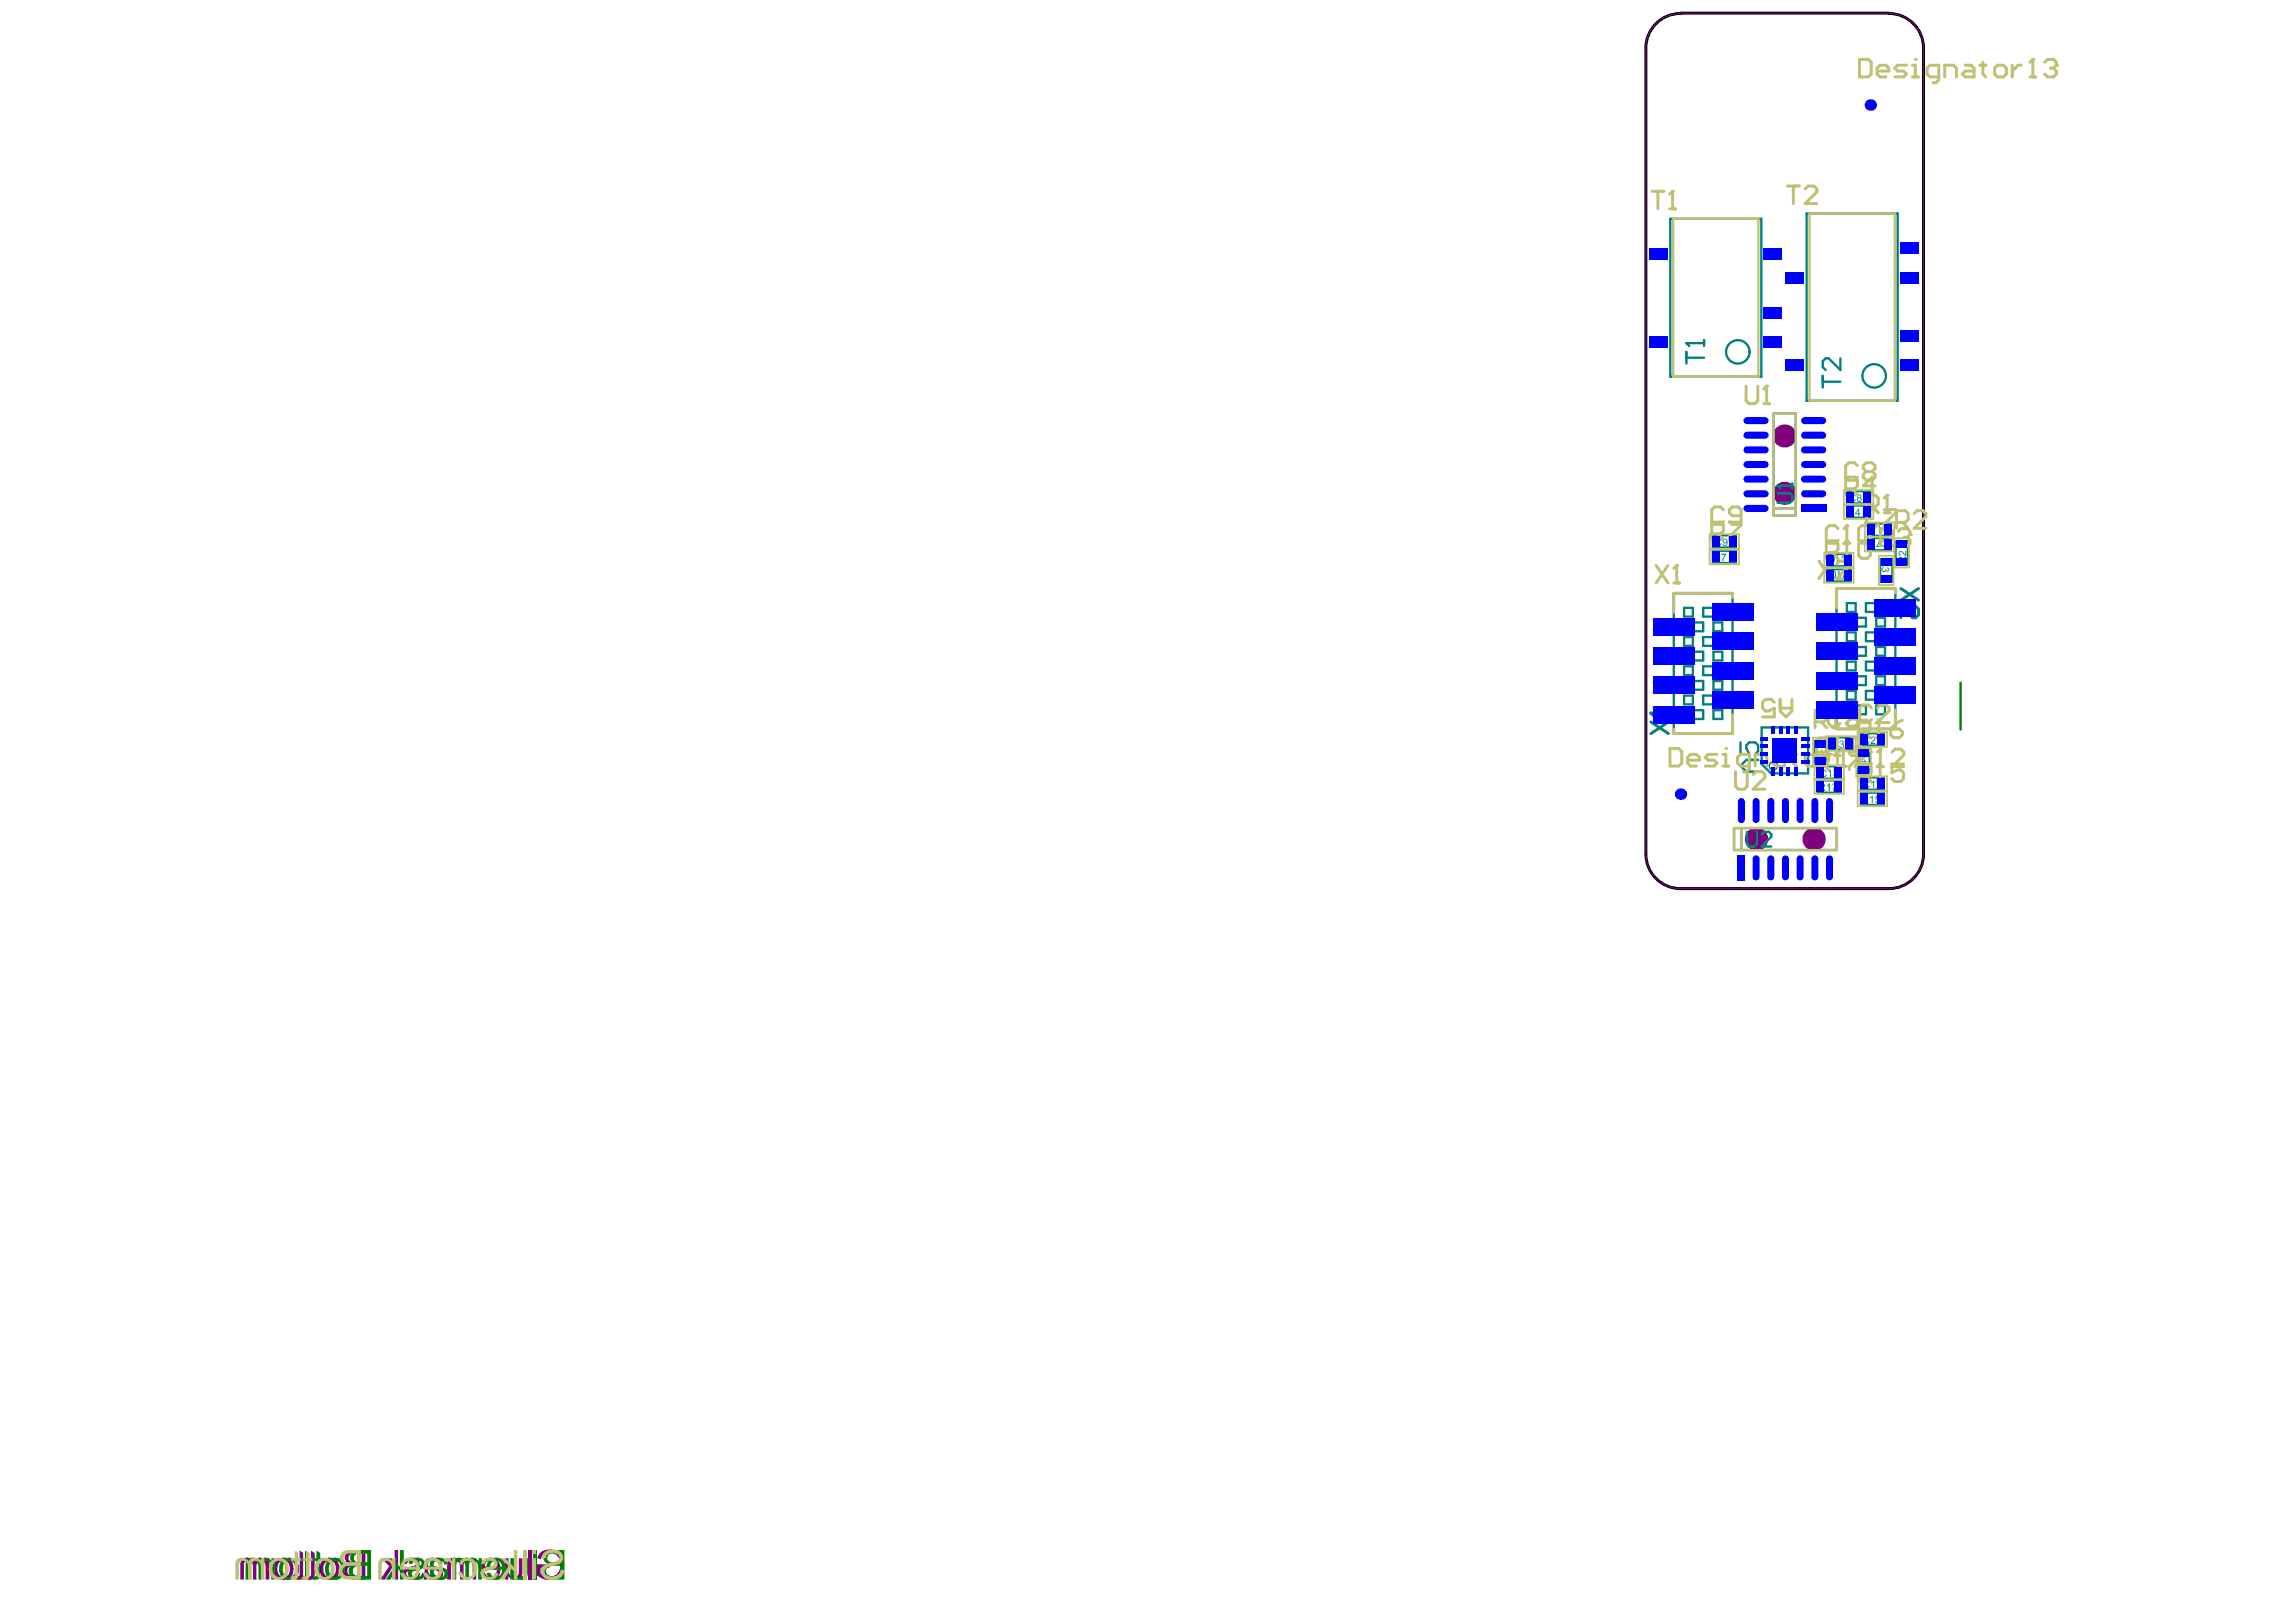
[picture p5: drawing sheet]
<svg xmlns="http://www.w3.org/2000/svg" width="288mm" height="202mm" viewBox="0 0 288 202" stroke-linecap="round" stroke-linejoin="round" font-family="sans-serif">
<path d="M210.7 1.7a4.3 4.3 0 0 0-4.3 4.3v101.1a4.3 4.3 0 0 0 4.3 4.3h26.1a4.3 4.3 0 0 0 4.4-4.3v-101.1a4.3 4.3 0 0 0-4.4-4.3M210.7 1.7h26.1" fill="none" stroke="#000" stroke-width=".37"/>
<path d="M245.8 85.6v5.9" fill="none" stroke="#008000" stroke-width=".29"/>
<g fill="#800080">
<path d="M67.6 194.8a2.01 2.01 0 0 1 2.2-.3l.2 .1a2.03 2.03 0 0 1-.1 3.3h-.1a2.29 2.29 0 0 1-2.5-.3v-1.4h1.6v.4h-1.1v.7a1.47 1.47 0 0 0 1.8 .2 1.47 1.47 0 0 0 .6-1.8l-.1-.1a1.22 1.22 0 0 0-1-.9 1.22 1.22 0 0 0-1.2 .7l-.1 .1-.4-.1z"/>
<path d="M66.2 194.4h.5v3.7h-.5z"/>
<path d="M63.3 195.4h.5v1.4a.73 .73 0 0 0 .3 .8 .73 .73 0 0 0 .8 0l.2-.4v-1.8h.4v1.8a.94 .94 0 0 1-.7 .9 .94 .94 0 0 1-1.1-.4v.4h-.4z"/>
<path d="M56.2 195.6a.94 .94 0 0 1 1.5 .2 .91 .91 0 0 1 1.6 0v-.4h.4v2.7h-.4v-1.4a.75 .75 0 0 0-.8-1l-.1 .1a.5 .5 0 0 0-.3 .5v1.8h-.4v-1.6a.64 .64 0 0 0-.4-.7 .64 .64 0 0 0-.7 .1l-.1 2.2h-.4v-2z"/>
<path d="M50.7 195.7a1.17 1.17 0 0 1 1.9 .2 .69 .69 0 0 1-.6 .9l-.5 .1a.5 .5 0 0 0-.6 .5 .72 .72 0 0 0 .8 .3 .72 .72 0 0 0 .5-.5l.5 .1a.87 .87 0 0 1-.5 .7 1.2 1.2 0 0 1-1.7-.6 .83 .83 0 0 1 .9-.9l.2-.1a.4 .4 0 0 0 .5-.1 .4 .4 0 0 0-.1-.5 .66 .66 0 0 0-1 .3h-.5z"/>
<path d="M47.8 195.4h.6l1.1 1.1v-2.1h.4v3.7h-.4v-1.1l-.4-.3-.8 1.4h-.6l1.1-1.7z"/>
<path d="M39 194.4l.5 .3v.7h.3v.3h-.3v1.6a.65 .65 0 0 1-.3 .7 .65 .65 0 0 1-.7 .1v-.4h.1a.29 .29 0 0 0 .3-.1 .29 .29 0 0 0 .1-.3v-1.6h-.5v-.3h.5z"/>
<path d="M37.6 194.4l.4 .3v.7h.3v.3h-.3v1.6a.66 .66 0 0 1-.2 .7 .66 .66 0 0 1-.7 .1v-.4a.3 .3 0 0 0 .4-.1 .3 .3 0 0 0 .1-.3v-1.6h-.5v-.3h.5z"/>
<path d="M30.3 195.5a1.03 1.03 0 0 1 1.5 .3 .91 .91 0 0 1 1.6 0v-.4h.4v2.7h-.5v-1.4a.7 .7 0 0 0-.5-.9 .5 .5 0 0 0-.6 .5v1.8h-.5v-1.6a.61 .61 0 0 0-.4-.7 .61 .61 0 0 0-.7 .3v2h-.5v-2.1z"/>
<path d="M60.6 195.8l-.3 .6v.4h2a.78 .78 0 0 1-.6 .9 .78 .78 0 0 1-.9-.5l-.5 .1a1.28 1.28 0 0 0 1.6 .8 1.28 1.28 0 0 0 .8-1.6 1.23 1.23 0 0 0-.8-1.1 1.23 1.23 0 0 0-1.3 .4zM60.9 195.9a.77 .77 0 0 1 .9-.1 .77 .77 0 0 1 .5 .7h-1.5z"/>
<path d="M53.3 195.7l-.1 .2v1.5l-.1 .7h.5v-.4a1.34 1.34 0 0 0 1.8 .1 .84 .84 0 0 0 0-.9 .84 .84 0 0 0-.8-.4l-.9-.1a.61 .61 0 0 1 .8-.7l.2 .1 .3 .4h.5a1.22 1.22 0 0 0-1.7-.8zM53.7 196.7l.6 .2a.55 .55 0 0 1 .8 .5 .75 .75 0 0 1-.8 .4 .75 .75 0 0 1-.6-.6z"/>
<path d="M43.4 194.7a.89 .89 0 0 0 .3 1.4 1.03 1.03 0 0 0-.6 1.2 1.03 1.03 0 0 0 1.1 .8h1.6v-3.7h-1.3a1.23 1.23 0 0 0-1.1 .3zM43.8 195l.4-.2h1.1v1.1h-.8a.6 .6 0 0 1-.7-.2 .6 .6 0 0 1 0-.7zM43.7 196.6l.3-.2 1.3-.1v1.3h-.9a.68 .68 0 0 1-.7-.3 .68 .68 0 0 1 0-.7z"/>
<path d="M40.4 195.7a1.74 1.74 0 0 0 .1 2.1 1.28 1.28 0 0 0 1.5 .1 1.28 1.28 0 0 0 .5-1.4 1.25 1.25 0 0 0-.8-1.1 1.25 1.25 0 0 0-1.3 .3zM40.8 195.9a.81 .81 0 0 1 1 0 .81 .81 0 0 1 .3 .9 .8 .8 0 0 1-.8 .9 .8 .8 0 0 1-.7-1v-.3z"/>
<path d="M34.6 195.8a1.55 1.55 0 0 0 .3 2.2h.1a1.28 1.28 0 0 0 1.4-.2 1.28 1.28 0 0 0 .4-1.3 1.26 1.26 0 0 0-.9-1.1 1.26 1.26 0 0 0-1.3 .4zM35 195.9a.82 .82 0 0 1 1-.1 .82 .82 0 0 1 .4 .9 .81 .81 0 0 1-.4 .9 .81 .81 0 0 1-.9 0 1.35 1.35 0 0 1-.1-1.7z"/>
<circle cx="227.4" cy="105.2" r="1.47"/>
<circle cx="223.8" cy="61.9" r="1.46"/>
<circle cx="223.8" cy="54.7" r="1.46"/>
<circle cx="220.2" cy="105.2" r="1.47"/>
</g>
<path d="M68.3 194.7a.87 .87 0 0 0 .4 1.4 1.02 1.02 0 0 0-.7 1.2 1.02 1.02 0 0 0 1.1 .8h1.7v-3.7h-1.7l-.4 .1zM68.7 195l.4-.2h1.1v1.1h-.8a.6 .6 0 0 1-.7-.2 .6 .6 0 0 1 0-.7zM68.6 196.5l.3-.1 1.3-.1v1.3h-.9a.66 .66 0 0 1-.8-.3 .66 .66 0 0 1 .1-.8z" fill="#008000"/>
<path d="M67.1 194.4v3.7" fill="none" stroke="#008000" stroke-width=".44"/>
<g fill="#008000">
<path d="M64 195.4h.5v1.4a.68 .68 0 0 0 .4 .9 .68 .68 0 0 0 .8-.4v-1.9h.5v1.8a.93 .93 0 0 1-.6 .9 .93 .93 0 0 1-1.1-.3l-.1-.1v.4h-.4z"/>
<path d="M56.9 195.5a1.03 1.03 0 0 1 1.5 .3 .91 .91 0 0 1 1.6 0v-.4h.4v2.7h-.4v-1.4a.82 .82 0 0 0-.5-.9 .52 .52 0 0 0-.7 .5v1.8h-.5v-1.6a.63 .63 0 0 0-.3-.7 .63 .63 0 0 0-.8 .2v2.1h-.4v-2.1z"/>
<path d="M51.4 195.7l.1-.1a1.22 1.22 0 0 1 1.7 .1 .72 .72 0 0 1-.6 1.1l-.4 .1a.47 .47 0 0 0-.6 .6 .74 .74 0 0 0 .8 .2 .74 .74 0 0 0 .5-.5l.5 .1a1.03 1.03 0 0 1-1.3 .8 .8 .8 0 0 1-.9-.5 .8 .8 0 0 1 .3-.9l.8-.3a.41 .41 0 0 0 .4-.2 .41 .41 0 0 0 0-.4 .72 .72 0 0 0-1 .3h-.5z"/>
<path d="M48.5 195.4h.6l1 1.1v-2.1h.5v3.7h-.5v-1.1l-.3-.3-.9 1.4h-.5l1.1-1.7z"/>
<path d="M39.7 194.4l.5 .3v.7h.3v.3h-.3v1.6a.62 .62 0 0 1-.6 .8h-.4v-.4a.3 .3 0 0 0 .4-.1 .3 .3 0 0 0 .1-.3v-1.6h-.5v-.3h.5z"/>
<path d="M38.2 194.4l.5 .3v.7h.3v.3h-.3v1.8a.63 .63 0 0 1-.9 .6v-.4a.32 .32 0 0 0 .3-.1 .32 .32 0 0 0 .1-.3v-1.6h-.4v-.3h.4z"/>
<path d="M31 195.6a.94 .94 0 0 1 1.5 .2 .91 .91 0 0 1 1.5 0v-.4h.4v2.7h-.4v-1.4a.74 .74 0 0 0-.8-1v.1a.5 .5 0 0 0-.3 .5v1.8h-.5v-1.6a.63 .63 0 0 0-.3-.7 .63 .63 0 0 0-.8 .2l-.1 .3v1.8h-.4v-2z"/>
<path d="M61.3 195.7l-.3 .6v.5h2a.8 .8 0 0 1-.5 .9 .8 .8 0 0 1-.9-.3l-.2-.2-.4 .1a1.26 1.26 0 0 0 2.1 .4 1.61 1.61 0 0 0-.3-2.2 1.4 1.4 0 0 0-1.5 .2zM61.6 196a.78 .78 0 0 1 .8-.2 .78 .78 0 0 1 .6 .7h-1.6z"/>
<path d="M54 195.7l-.1 .3v1.1a1.34 1.34 0 0 1-.2 1h.5l.1-.4a1.29 1.29 0 0 0 1.8 .1 .84 .84 0 0 0-.7-1.3l-1-.1a.52 .52 0 0 1 .1-.6 .52 .52 0 0 1 .5-.1l.4 .1 .2 .1 .1 .3h.4a.96 .96 0 0 0-1-.9h-.2a1.24 1.24 0 0 0-.9 .4zM54.4 196.7l.4 .2a.94 .94 0 0 1 .9 .3 .52 .52 0 0 1-.2 .6 .52 .52 0 0 1-.6-.1 .72 .72 0 0 1-.5-.8z"/>
<path d="M44.1 194.7a.87 .87 0 0 0 .3 1.4 1.02 1.02 0 0 0-.6 1.2 1.02 1.02 0 0 0 1.1 .8h1.6v-3.7h-1.4a1.23 1.23 0 0 0-1 .3zM44.5 195l.4-.2h1.1v1.1h-.8a.61 .61 0 0 1-.7-.1 .61 .61 0 0 1 0-.8zM44.4 196.6l.3-.2 1.3-.1v1.3h-.9a.67 .67 0 0 1-.7-.2 .67 .67 0 0 1 0-.8z"/>
<path d="M41 195.8a1.55 1.55 0 0 0 .4 2.2 1.3 1.3 0 0 0 1.5-.2 1.3 1.3 0 0 0 .3-1.5 1.27 1.27 0 0 0-2.2-.5zM41.4 195.9a.82 .82 0 0 1 1-.1 .82 .82 0 0 1 .4 .9 .81 .81 0 0 1-.3 .9 .81 .81 0 0 1-.9 0 1.35 1.35 0 0 1-.2-1.7z"/>
<path d="M35.3 195.7a1.74 1.74 0 0 0 .1 2.1 1.28 1.28 0 0 0 1.6 .1 1.28 1.28 0 0 0 .5-1.4 1.25 1.25 0 0 0-.9-1.1 1.25 1.25 0 0 0-1.3 .3zM35.7 195.9a.81 .81 0 0 1 1 0 .81 .81 0 0 1 .3 .9 .8 .8 0 0 1-.7 .9 .8 .8 0 0 1-.9-.9l.1-.4z"/>
</g>
<g fill="none" stroke="#008080" stroke-width=".22">
<path d="M214.7 69.1h3v1.5h-3zM214.7 67.2h3v1.4h-3zM229.1 69.5h2.9v1.5h-2.9zM229.1 71.4h2.9v1.5h-2.9zM231.6 61.6h2.9v1.5h-2.9zM231.6 63.4h2.9v1.5h-2.9zM234.2 65.7h2.9v1.5h-2.9zM234.2 67.5h2.9v1.5h-2.9zM235.8 70.1h1.4v2.9h-1.4zM237.7 67.9h1.5v2.9h-1.5zM227.5 92.9h1.5v2.9h-1.5zM227.9 96.1h2.9v1.5h-2.9z"/>
<path d="M227.9 97.9h2.9v1.5h-2.9zM229.3 92.5h3v1.5h-3zM232.9 94.1h1.5v2.9h-1.5zM233.3 92h2.9v1.5h-2.9zM233.3 97.5h2.9v1.5h-2.9zM233.3 99.4h2.9v1.5h-2.9z"/>
</g>
<g fill="none" stroke="#008080" stroke-width=".29">
<path d="M209.4 27.4h11.4v19.8h-11.4zM226.5 26.8h11.4v23.5h-11.4zM222.4 51.8h2.7v12.9h-2.7zM209.9 74.4h7.3v17.6h-7.3zM210.8 78.1h2.7v1.1h-2.7zM211.1 76.2h1.2v1.1h-1.2zM211.1 79.9h1.2v1.1h-1.2zM213.5 76.2h2.8v1.1h-2.8zM213.5 79.9h2.8v1.1h-2.8zM214.8 78.1h1.1v1.1h-1.1zM222.4 63.8h2.7M230.3 73.8h7.3v17.6h-7.3z"/>
<path d="M231.2 77.5h2.7v1.1h-2.7zM231.6 75.6h1.1v1.1h-1.1zM231.6 79.3h1.1v1.1h-1.1zM233.9 75.6h2.8v1.1h-2.8zM233.9 79.3h2.8v1.1h-2.8zM235.2 77.5h1.1v1.1h-1.1zM210.8 89.1h2.7v1.1h-2.7zM210.8 85.4h2.7v1.1h-2.7zM210.8 81.7h2.7v1.1h-2.7zM211.1 83.6h1.2v1.1h-1.2zM211.1 87.2h1.2v1.1h-1.2zM213.5 83.6h2.8v1.1h-2.8z"/>
<path d="M213.5 87.2h2.8v1.1h-2.8zM214.8 81.7h1.1v1.1h-1.1zM214.8 85.4h1.1v1.1h-1.1zM214.8 89.1h1.1v1.1h-1.1zM220.9 91.2h5.8v5.8h-4.7l-1.1-1.2zM231.2 81.1h2.7v1.1h-2.7zM231.2 84.8h2.7v1.1h-2.7zM231.2 88.5h2.7v1.1h-2.7zM231.6 83h1.1v1.1h-1.1zM231.6 86.6h1.1v1.1h-1.1zM233.9 83h2.8v1.1h-2.8zM233.9 86.6h2.8v1.1h-2.8z"/>
<path d="M235.2 81.1h1.1v1.1h-1.1zM235.2 84.8h1.1v1.1h-1.1zM235.2 88.5h1.1v1.1h-1.1zM217.4 103.8h12.9v2.8h-12.9zM218.3 103.8v2.8"/>
</g>
<g fill="#008080">
<path d="M236 71.2l.2-.1v.1a.2 .2 0 0 0-.2 .3 .2 .2 0 0 0 .3 .1 .2 .2 0 0 0 .1-.3l.1 .1a.15 .15 0 0 0 .1 .2 .15 .15 0 0 0 .2-.2 .15 .15 0 0 0-.2-.1v-.2a.27 .27 0 0 1 .3 .4 .27 .27 0 0 1-.4 .1 .3 .3 0 0 1-.5 0 .3 .3 0 0 1 0-.4z"/>
<path d="M233.1 95.5h.7l-.1-.2h.1l.3 .3h-1z"/>
<path d="M227.7 94.3h.7l-.1-.3h.1l.2 .4h-.9z"/>
<path d="M234.5 100l.3-.2v.9h-.1v-.7l-.2 .1z"/>
<path d="M235.2 99.8h.5v.1h-.4l-.1 .2a.32 .32 0 0 1 .5 .2 .32 .32 0 0 1-.2 .4 .32 .32 0 0 1-.4-.2h.1a.2 .2 0 0 0 .3 .1 .2 .2 0 0 0 .1-.3 .2 .2 0 0 0-.3-.1h-.2z"/>
<path d="M233.7 98.1v-.1a.4 .4 0 0 1 .4-.1 .4 .4 0 0 1 .3 .3h-.1a.33 .33 0 0 0-.5-.1 .33 .33 0 0 0 0 .5 .29 .29 0 0 0 .3 .2 .29 .29 0 0 0 .2-.3l.1 .1v.1l-.4 .2a.5 .5 0 0 1-.3-.8z"/>
<path d="M234.6 98.2l.4-.3v1h-.1v-.8l-.3 .2z"/>
<path d="M235.3 98a.31 .31 0 0 1 .5 0 .31 .31 0 0 1-.1 .5l-.3 .2h.5v.2h-.7l.3-.4a.28 .28 0 0 0 .2-.2 .28 .28 0 0 0-.1-.3l-.3 .2z"/>
<path d="M232 62.1l.1-.1a.36 .36 0 0 1 .6 .2l-.2 .1a.32 .32 0 0 0-.4-.1 .32 .32 0 0 0-.1 .4 .27 .27 0 0 0 .3 .2 .27 .27 0 0 0 .2-.2l.2 .1a.45 .45 0 0 1-.7 .2 .45 .45 0 0 1-.1-.7z"/>
<path d="M233.7 92.4l.3-.1 .2 .1 .2 .2-.1 .1a.32 .32 0 0 0-.5-.2 .32 .32 0 0 0 0 .5 .29 .29 0 0 0 .3 .2 .29 .29 0 0 0 .2-.2h.1v.1a.44 .44 0 0 1-.7 .1 .44 .44 0 0 1 0-.7z"/>
<path d="M234.6 92.5a.3 .3 0 0 1 .5-.1 .3 .3 0 0 1-.2 .5l-.2 .3h.4v.1h-.6l.2-.3a.31 .31 0 0 0 .3-.2 .31 .31 0 0 0-.1-.4l-.2 .1-.1 .2-.1-.1z"/>
<path d="M238.1 69.1a.7 .7 0 0 1 .7 .4l.1-.4h.1v.6h-.2l-.2-.3a.3 .3 0 0 0-.5-.1v.2l.2 .1v.1a.33 .33 0 0 1-.2-.6z"/>
<path d="M235.9 70.2h1v.4a.26 .26 0 0 1-.3 .4 .26 .26 0 0 1-.3-.3l-.4 .3v-.1l.4-.3v-.2h-.4zM236.5 70.4v.2a.16 .16 0 0 0 .1 .2 .16 .16 0 0 0 .1-.2v-.2z"/>
<path d="M233.1 94.3h.9v.4a.26 .26 0 0 1-.2 .3 .26 .26 0 0 1-.3-.3l-.4 .4v-.2l.4-.3v-.2h-.4zM233.6 94.4v.3a.17 .17 0 0 0 .2 .2 .17 .17 0 0 0 .1-.2v-.3z"/>
<path d="M233.1 96.1l.2-.2h.4a.3 .3 0 0 1 .3 .3 .3 .3 0 0 1-.2 .3v-.1a.22 .22 0 0 0 .1-.3 .22 .22 0 0 0-.3-.1 .3 .3 0 0 1 0 .4 .3 .3 0 0 1-.4 .1 .3 .3 0 0 1-.1-.4zM233.2 96.2a.2 .2 0 0 0 .4 0 .2 .2 0 0 0-.4 0z"/>
<path d="M227.7 93.1h.9v.4a.26 .26 0 0 1-.2 .3 .26 .26 0 0 1-.3-.3l-.4 .4v-.2l.4-.3v-.2h-.4zM228.2 93.2v.2a.18 .18 0 0 0 .2 .3 .17 .17 0 0 0 .1-.2v-.3z"/>
<path d="M227.7 94.8a.27 .27 0 0 1 .5 .1 .24 .24 0 0 1 .4-.1 .24 .24 0 0 1 0 .4 .24 .24 0 0 1-.4-.1 .29 .29 0 0 1-.4 .1 .29 .29 0 0 1-.1-.4zM228.2 95a.2 .2 0 0 0 .4 0 .2 .2 0 0 0-.4 0zM227.8 95a.19 .19 0 0 0 .3 0 .19 .19 0 0 0-.3 0z"/>
<path d="M233.5 99.8h.4a.26 .26 0 0 1 .3 .2 .26 .26 0 0 1-.3 .3l.4 .4h-.2l-.3-.4h-.2v.4h-.1zM233.6 99.9v.3h.3a.16 .16 0 0 0 .2-.2 .16 .16 0 0 0-.2-.1z"/>
<path d="M232.9 62.1a.26 .26 0 0 1 .4-.1 .26 .26 0 0 1-.1 .4l.1 .1a.27 .27 0 0 1 .1 .3 .27 .27 0 0 1-.3 .1 .26 .26 0 0 1-.3-.2 .26 .26 0 0 1 .2-.3l-.2-.1zM232.9 62.2a.2 .2 0 0 0 .4 0 .2 .2 0 0 0-.4 0zM232.9 62.7a.2 .2 0 0 0 .4 0 .2 .2 0 0 0-.4 0z"/>
<path d="M231.7 63.8h.4a.26 .26 0 0 1 .4 .2 .26 .26 0 0 1-.3 .3l.3 .4h-.1l-.3-.4h-.3v.4h-.1zM231.8 63.9v.3h.3a.16 .16 0 0 0 .3-.1 .16 .16 0 0 0-.2-.2z"/>
<path d="M233 63.8h.1v.6h.1v.1h-.1v.2h-.1v-.2h-.4zM233 64l-.3 .4h.3z"/>
<path d="M238.1 69.9a.26 .26 0 0 1 .3-.1 .26 .26 0 0 1 .2 .3l.4-.3v.1l-.4 .4v.2h.4v.1h-1zM238.1 70.1v.4h.4l-.1-.5h-.2z"/>
</g>
<path d="M211.4 43h.1M211.4 44.1v1.5M211.4 44.9h2.3M211.4 43h2.3M211.4 43l.4 .4M213.7 42.7v.7M222.9 60.9h.1M222.9 61.8h1.5l.3 .3v.7l-.3 .3h-1.5M222.9 60.9h1.8M222.9 60.9l.3 .3M224.7 60.6v.6" fill="none" stroke="#008080" stroke-width=".29"/>
<path d="M238.3 73.8l2.2 1.5M240.2 76l.3 .4v.7l-.3 .4h-.4l-1.5-1.5v1.5M240.5 73.8l-2.2 1.5" fill="none" stroke="#008080" stroke-width=".37"/>
<g fill="#008080">
<path d="M230.5 71.6h.1v.7l.3-.1v.1l-.3 .2h-.1z"/>
<path d="M215.2 67.6a.42 .42 0 0 1 .7 .2h-.2a.31 .31 0 0 0-.4-.2 .31 .31 0 0 0-.1 .5 .3 .3 0 0 0 .2 .3 .3 .3 0 0 0 .3-.3l.2 .1h-.1a.44 .44 0 0 1-.6 .2 .44 .44 0 0 1-.1-.7z"/>
<path d="M229 98.5l.4-.3v1h-.1v-.8l-.2 .2z"/>
<path d="M229.7 98.3h.6l-.3 .6v.3h-.2l.1-.2 .3-.6h-.5z"/>
<path d="M228.2 96.7a.45 .45 0 0 1 .8 .1h-.1a.33 .33 0 0 0-.5-.1 .33 .33 0 0 0-.1 .5 .29 .29 0 0 0 .3 .1 .29 .29 0 0 0 .3-.2l.1 .1a.45 .45 0 0 1-.6 .2 .45 .45 0 0 1-.2-.7z"/>
<path d="M229.2 96.7l.4-.2v1h-.1v-.8l-.2 .1z"/>
<path d="M229.9 96.6a.27 .27 0 0 1 .4-.1 .27 .27 0 0 1 0 .4 .29 .29 0 0 1 0 .5 .29 .29 0 0 1-.4-.2h.1a.19 .19 0 0 0 .2 .2 .19 .19 0 0 0 .1-.3 .19 .19 0 0 0-.2-.1v-.1a.16 .16 0 0 0 .2-.1 .16 .16 0 0 0-.1-.2 .16 .16 0 0 0-.2 .2h-.1z"/>
<path d="M229.7 93a.38 .38 0 0 1 .4-.2 .38 .38 0 0 1 .3 .3l-.1 .1a.32 .32 0 0 0-.4-.2 .32 .32 0 0 0-.1 .5 .28 .28 0 0 0 .3 .2 .28 .28 0 0 0 .2-.2h.1a.43 .43 0 0 1-.5 .3 .43 .43 0 0 1-.3-.6z"/>
<path d="M230.6 93l.1-.1a.26 .26 0 0 1 .4 0 .26 .26 0 0 1-.1 .4 .29 .29 0 0 1 .1 .5 .29 .29 0 0 1-.5-.1v-.1l.1-.1a.19 .19 0 0 0 .2 .2 .19 .19 0 0 0 .2-.2 .19 .19 0 0 0-.3-.1v-.2a.16 .16 0 0 0 .2-.1 .16 .16 0 0 0-.2-.2 .16 .16 0 0 0-.1 .2h-.1z"/>
<path d="M215.8 69.4h.6v.2l-.2 .3-.1 .5h-.2l.1-.3 .3-.5h-.5z"/>
<path d="M231 69.7a.46 .46 0 0 1 .7 .4 .46 .46 0 0 1-.7 .4l-.1-.1 .1-.1a.34 .34 0 0 0 .5 .1 .34 .34 0 0 0 .1-.5h-.1a.29 .29 0 0 0-.3-.1 .29 .29 0 0 0-.2 .2l-.1-.1z"/>
<path d="M230.3 69.7h.1v.7l.3-.2v.2l-.3 .2h-.1z"/>
<path d="M231 71.6h.1l.3 .4h.3v-.4h.1v.9h-.4a.26 .26 0 0 1-.3-.2 .26 .26 0 0 1 .2-.3zM231.2 72.2l.1 .2h.4v-.3z"/>
<path d="M229.7 71.7a.36 .36 0 0 1 .4 0 .36 .36 0 0 1 .1 .4 .32 .32 0 0 1-.4 .4 .32 .32 0 0 1-.2-.5zM229.7 71.7v.3a.27 .27 0 0 0 0 .3 .27 .27 0 0 0 .3 .1l.1-.2a.37 .37 0 0 0-.3-.5z"/>
<path d="M216 67.6h.1a.37 .37 0 0 1 .4 .1 .37 .37 0 0 1 .1 .5 .3 .3 0 0 1-.3 .3 .3 .3 0 0 1-.3-.3h.1a.19 .19 0 0 0 .3 .2 .19 .19 0 0 0 .1-.3v-.1a.3 .3 0 0 1-.5 0 .3 .3 0 0 1 0-.4zM216.1 67.8a.19 .19 0 0 0 .3 0 .19 .19 0 0 0-.3 0z"/>
<path d="M228.1 98.3h.4a.26 .26 0 0 1 .3 .2 .26 .26 0 0 1-.3 .3l.4 .4h-.1l-.4-.4h-.2v.4h-.1zM228.2 98.3v.4h.3a.17 .17 0 0 0 .2-.2 .17 .17 0 0 0-.2-.2z"/>
<path d="M214.9 69.4h.4a.26 .26 0 0 1 .3 .3 .26 .26 0 0 1-.2 .2l.3 .5h-.1l-.4-.5h-.2v.5h-.1zM215 69.5v.3h.3a.16 .16 0 0 0 .2-.1 .16 .16 0 0 0-.2-.2z"/>
<path d="M229.5 69.8a.34 .34 0 0 1 .4-.1 .34 .34 0 0 1 .1 .4 .32 .32 0 0 1-.2 .5 .32 .32 0 0 1-.4-.4zM229.6 69.8l-.1 .3a.34 .34 0 0 0 .3 .4l.1-.3a.36 .36 0 0 0-.2-.5z"/>
</g>
<path d="M228.5 47.1v1.5M228.5 47.9h2.2M230.7 44.9v1.5l-1.4-1.5h-.4l-.4 .4v.7l.4 .4M218.2 93.1v1.5h1.1l-.3-.8v-.3l.3-.4h.8l.3 .4v.7l-.3 .4M219.3 95.3v1.5M220.4 95.3h-1.4l-.8 .7 .8 .8h1.4" fill="none" stroke="#008080" stroke-width=".29"/>
<path d="M207 90.5l2.2 1.5M207 89.4h2.2M209.2 90.5l-2.2 1.5M209.2 89.1v.7" fill="none" stroke="#008080" stroke-width=".37"/>
<circle cx="207" cy="89.4" r=".18" fill="#008080"/>
<path d="M207 89.4l.4 .4" fill="none" stroke="#008080" stroke-width=".37"/>
<g fill="#008080">
<path d="M236 67.8v-.1a.47 .47 0 0 1 .7 .1 .47 .47 0 0 1-.1 .7 .47 .47 0 0 1-.6-.1l.1-.1a.33 .33 0 0 0 .4 .1 .33 .33 0 0 0 .1-.4 .28 .28 0 0 0-.3-.3 .28 .28 0 0 0-.2 .3h-.2z"/>
<path d="M235.6 67.7h.1v.2l-.3 .6h.4v.1h-.6l.3-.5z"/>
<path d="M235.6 65.9h.1v.7l.2-.1v.1l-.3 .2z"/>
<path d="M236.1 65.9h.1l.4 .4h.2v-.4h.1v.9h-.4a.28 .28 0 0 1-.3-.2 .28 .28 0 0 1 .2-.3l-.1-.1zM236.3 66.4v.2l.1 .1h.4v-.3z"/>
</g>
<g fill="none" stroke="#008080" stroke-width=".29">
<path d="M219 104.3v1.5l.3 .4h.6l.3-.4v-1.5M220.9 104.6l.3-.3h.6l.3 .3v.3l-1.2 1.3h1.2"/>
<circle cx="217.9" cy="44.1" r="1.47"/>
<circle cx="235" cy="47.1" r="1.47"/>
</g>
<circle cx="222.3" cy="96" r=".51" fill="none" stroke="#008080" stroke-width=".18"/>
<path d="M210.7 1.7a4.3 4.3 0 0 0-4.3 4.3v101.1a4.3 4.3 0 0 0 4.3 4.3h26.1a4.3 4.3 0 0 0 4.4-4.3v-101.1a4.3 4.3 0 0 0-4.4-4.3M210.7 1.7h26.1" fill="none" stroke="#800080" stroke-width=".13"/>
<g fill="none" stroke="#c0c073" stroke-width=".22">
<path d="M214.4 67h3.6v1.8h-3.6zM214.4 68.9h3.6v1.9h-3.6zM228.7 69.3h3.7v1.9h-3.7zM228.7 71.2h3.7v1.9h-3.7zM231.2 61.4h3.7v3.7h-3.7zM231.2 63.3h3.7M231.2 63.2h3.7M233.8 65.5h3.7v3.6h-3.7zM233.8 67.3h3.7M235.6 69.7h1.8v3.7h-1.8zM237.5 67.5h1.9v3.7h-1.9zM227.3 92.5h1.9v3.7h-1.9z"/>
<path d="M227.5 96h3.7v3.5h-3.7zM227.5 97.7h3.7M227.5 97.8h3.7M229 92.3h3.7v1.9h-3.7zM232.7 93.7h1.9v3.7h-1.9zM232.9 91.8h3.7v1.8h-3.7zM232.9 97.3h3.7v1.9h-3.7zM232.9 99.3h3.7v1.8h-3.7z"/>
</g>
<path d="M217.2 74.9v-.5h-7.3v2.4M237.6 74.4v-.6h-7.3v2.4M217.2 89.6v2.4h-7.3v-.6M233.1 97.3h1.1l.4-.4v-.7l-.4-.4h-1.1v2.2M233.9 97.3l.7 .7M235.3 98h.8M235.7 95.8v2.2M237.6 89v2.4h-7.3v-.5" fill="none" stroke="#c0c073" stroke-width=".37"/>
<path d="M209.8 27.4h10.7v19.8h-10.7zM226.9 26.8h10.7v23.5h-10.7zM222.4 51.8h2.7v12.9h-2.7zM222.4 63.8h2.7M217.4 103.8h12.9v2.8h-12.9zM218.3 103.8v2.8" fill="none" stroke="#c0c073" stroke-width=".29"/>
<circle cx="235.7" cy="95.8" r=".18" fill="#c0c073"/>
<path d="M233 91.8h1.1l.4-.4v-.7l-.4-.4h-1.1v2.2M233.7 91.8l.8 .7M234.6 88.8l-.3-.4h-.8l-.3 .4v1.4l.3 .4h.8l.3-.4M235.2 92.5h.7M235.4 88.8l.4-.4h.7l.4 .4v.3l-1.5 1.5h1.5M235.6 90.3v2.2M235.7 95.8l-.4 .4M238.7 95.8h-1.5v1.1l.7-.4h.4l.4 .4v.7l-.4 .4h-.7l-.4-.4" fill="none" stroke="#c0c073" stroke-width=".37"/>
<circle cx="235.6" cy="90.3" r=".18" fill="#c0c073"/>
<path d="M234 63.6h1.1l.4-.4v-.7l-.4-.4h-1.1v2.2M234.8 63.6l.7 .7M236.2 64.3h.8M236.6 62.1v2.2M235.6 90.3l-.4 .4M237 91.4h1.1l.4 .4v.3l-.4 .4h-.7l-.4-.4zM238.5 90.3l-.7 .4-.8 .7" fill="none" stroke="#c0c073" stroke-width=".37"/>
<circle cx="236.6" cy="62.1" r=".18" fill="#c0c073"/>
<path d="M235.8 67.7h1.1l.4-.3v-.8l-.4-.3h-1.1v2.2M236.5 67.7l.8 .8M236.6 62.1l-.4 .4M237.8 65.5h1.1l.4-.4v-.7l-.4-.4h-1.1v2.2M238 66.6l.4-.3h.7l.4 .3v.4M238.5 65.5l.8 .7M240 64.4l.4-.4h.7l.4 .4v.4l-1.5 1.4h1.5" fill="none" stroke="#c0c073" stroke-width=".37"/>
<circle cx="239.5" cy="67" r=".18" fill="#c0c073"/>
<g fill="none" stroke="#c0c073" stroke-width=".37">
<path d="M214.6 66.9h1.1l.4-.3v-.8l-.4-.3h-1.1v2.2M215.3 66.9l.8 .8M216.1 63.9l-.4-.3h-.7l-.4 .3v1.5l.4 .4h.7l.4-.4M216.8 65.5h1.5v.3l-1.5 1.5v.4M218.3 64.7h-1.1l-.4-.4v-.4l.4-.3h.7l.4 .3v1.5l-.4 .4h-.7l-.4-.4M235.5 64.3l-.4-.4h-.7l-.4 .4v1.4l.4 .4h.7l.4-.4M236.2 63.9h1.5v.4l-1.5 1.4v.4M238.7 67.4h.4M239.1 67.4l.4 .3v.4l-.4 .4h-.7l-.4-.4M239.5 67l-.4 .4M222.5 88.1l-.4-.4h-.8l-.3 .4v.7l.3 .4h.4l.8-.4v1.1h-1.5M223.2 87.7v1.5l.7 .7 .8-.7v-1.5"/>
<path d="M223.2 88.8h1.5M234.6 94.3l-.3-.4h-.8l-.3 .4v1.5l.3 .3h.8l.3-.3M235.4 96.1h.7M235.8 93.9v2.2"/>
</g>
<circle cx="235.8" cy="93.9" r=".18" fill="#c0c073"/>
<g fill="none" stroke="#c0c073" stroke-width=".37">
<path d="M224.1 23.3h1.5M224.8 23.3v2.2M226.3 23.7l.4-.4h.7l.4 .4v.4l-1.5 1.4h1.5M231.4 59.8h1.1l.4 .4v.7l-.4 .4h-1.1M231.4 59.9l.4 .3h.7l.4-.3M232.9 58.4l-.4-.4h-.7l-.4 .4v3.6M234 59.1l-.4-.3v-.4l.4-.4h.7l.4 .4v.4l-.4 .3M234 59.1l-.4 .4v.4l.4 .3h.7l.4-.3v-.4l-.4-.4M234 59.1h.7M232.1 61.3l.8 .7M235.1 60.9h-1.5l1.1-1.1v2.2M217.6 96.8v1.8l.4 .4h.7l.4-.4v-1.8"/>
<path d="M219.8 97.1l.4-.3h.7l.4 .3v.4l-1.5 1.5h1.5M230.7 89.2l-.4-.3h-.7l-.4 .3v1.5l.4 .4h.7l.4-.4M231.4 89.2l.4-.3h.7l.4 .3v.4M235.8 93.9l-.4 .4M237.2 94.3l.4-.4h.7l.4 .4v.4l-1.5 1.4h1.5"/>
</g>
<circle cx="232.9" cy="89.6" r=".18" fill="#c0c073"/>
<path d="M227.6 90.5h1.1l.3-.3v-.8l-.3-.3h-1.1v2.2M228.3 90.5l.7 .8M229.8 91.3h.7M230.2 89.1v2.2M232.2 90h.3M232.5 90l.4 .3v.4l-.4 .4h-.7l-.4-.4M232.9 89.6l-.4 .4" fill="none" stroke="#c0c073" stroke-width=".37"/>
<circle cx="230.2" cy="89.1" r=".18" fill="#c0c073"/>
<path d="M229 69.3h1.1l.3-.4v-.7l-.3-.4h-1.1v2.2M229.7 69.3l.7 .7M231.2 70h.7M231.6 67.8v2.2M230.2 89.1l-.4 .3M232 90.2l-.4-.4v-.4l.4-.3h.7l.4 .3v.4l-.4 .4M232 90.2l-.4 .3v.4l.4 .4h.7l.4-.4v-.4l-.4-.3M232 90.2h.7" fill="none" stroke="#c0c073" stroke-width=".37"/>
<circle cx="231.6" cy="67.8" r=".18" fill="#c0c073"/>
<path d="M230.4 66.3l-.3-.4h-.8l-.3 .4v1.4l.3 .4h.8l.3-.4M231.2 68.1h.7M231.6 67.8l-.4 .4M231.6 65.9v2.2M233 68.2l.4-.4h.7l.4 .4v1.5l-.4 .3h-.7l-.4-.3z" fill="none" stroke="#c0c073" stroke-width=".37"/>
<circle cx="231.6" cy="65.9" r=".18" fill="#c0c073"/>
<path d="M231.6 65.9l-.4 .4M233 66.3l.4-.4h.7l.4 .4v1.4l-.4 .4h-.7l-.4-.4zM209.4 93.9h1.1l.4 .3v1.5l-.4 .4h-1.1zM211.6 95.3h1.5v-.3l-.4-.4h-.7l-.4 .4v.7l.4 .4h.7M215.3 94.6h-1.1l-.4 .4 .4 .3h.7l.4 .4-.4 .4h-1.1M216 96.1h.7M216 94.6h.4v1.5" fill="none" stroke="#c0c073" stroke-width=".37"/>
<circle cx="216.4" cy="93.9" r=".18" fill="#c0c073"/>
<path d="M219.3 96.1h-1.1l-.4-.4v-.7l.4-.4h1.1v1.8l-.3 .4h-.4M220.1 96.1v-1.5h1.1l.3 .4v1.1M222.6 94.6h.8l.3 .4v1.1h-1.1l-.3-.4 .3-.4h1.1M224.5 94.6h.7M224.8 94.2v1.5l.4 .4M226.3 95l.4-.4h.7l.4 .4v.7l-.4 .4h-.7l-.4-.4zM228.5 94.6v1.5M229.6 94.6h-.3l-.8 .7M230.7 96.1h.8M231.1 93.9v2.2" fill="none" stroke="#c0c073" stroke-width=".37"/>
<circle cx="231.1" cy="93.9" r=".18" fill="#c0c073"/>
<path d="M227.8 95.8h1.1l.4-.4v-.7l-.4-.4h-1.1v2.2M228.5 95.8l.8 .7M230 96.5h.7M230.4 94.3v2.2M231.1 93.9l-.4 .3M232.6 94.2l.4-.3h.7l.4 .3v.4l-1.5 1.5h1.5" fill="none" stroke="#c0c073" stroke-width=".37"/>
<circle cx="230.4" cy="94.3" r=".18" fill="#c0c073"/>
<path d="M229.2 92.9l-.3-.4h-.8l-.3 .4v1.5l.3 .3h.8l.3-.3M230 94.7h.7M230.3 92.5v2.2M230.4 94.3l-.4 .4M231.8 94.3h1.5v.4l-1.5 1.4v.4" fill="none" stroke="#c0c073" stroke-width=".37"/>
<circle cx="230.3" cy="92.5" r=".18" fill="#c0c073"/>
<path d="M230.3 92.5l-.3 .4M231.8 92.9l.4-.4h.7l.4 .4v.4" fill="none" stroke="#c0c073" stroke-width=".37"/>
<circle cx="233.3" cy="93.3" r=".18" fill="#c0c073"/>
<path d="M218.9 48.4v1.9l.4 .3h.7l.4-.3v-1.9M221.1 50.6h.8M221.5 48.4v2.2M232.5 93.6h.4M232.9 93.6l.4 .4v.4l-.4 .3h-.7l-.4-.3M233.3 93.3l-.4 .3" fill="none" stroke="#c0c073" stroke-width=".37"/>
<circle cx="221.5" cy="48.4" r=".18" fill="#c0c073"/>
<path d="M221.5 48.4l-.4 .4M207.6 70.9l1.5 2.2M209.1 70.9l-1.5 2.2M209.9 73.1h.7M210.2 70.9v2.2" fill="none" stroke="#c0c073" stroke-width=".37"/>
<circle cx="210.2" cy="70.9" r=".18" fill="#c0c073"/>
<path d="M207.1 24h1.5M207.9 24v2.2M209.3 26.2h.8M209.7 24v2.2M210.2 70.9l-.3 .4M228.1 70.4l1.4 2.2M229.5 70.4l-1.4 2.2M230.3 70.7l.3-.3h.8l.3 .3v.4l-1.4 1.5h1.4" fill="none" stroke="#c0c073" stroke-width=".37"/>
<circle cx="209.7" cy="24" r=".18" fill="#c0c073"/>
<path d="M233.1 7.4h1.1l.4 .4v1.5l-.4 .3h-1.1zM235.3 8.9h1.5v-.4l-.3-.3h-.8l-.4 .3v.8l.4 .3h.8M239 8.2h-1.1l-.3 .3 .3 .4h.8l.3 .4-.3 .3h-1.1M239.8 9.6h.7M239.8 8.2h.3v1.4M209.7 24l-.4 .4" fill="none" stroke="#c0c073" stroke-width=".37"/>
<circle cx="240.1" cy="7.4" r=".18" fill="#c0c073"/>
<path d="M243.1 9.6h-1.1l-.4-.3v-.8l.4-.3h1.1v1.8l-.4 .4h-.4M243.8 9.6v-1.4h1.1l.4 .3v1.1M246.4 8.2h.7l.4 .3v1.1h-1.1l-.4-.3 .4-.4h1.1M248.2 8.2h.8M248.6 7.8v1.5l.4 .3M250.1 8.5l.3-.3h.8l.4 .3v.8l-.4 .3h-.8l-.3-.3zM252.3 8.2v1.4M253.4 8.2h-.4l-.7 .7M254.5 9.6h.7M254.9 7.4v2.2" fill="none" stroke="#c0c073" stroke-width=".37"/>
<circle cx="254.9" cy="7.4" r=".18" fill="#c0c073"/>
<path d="M254.9 7.4l-.4 .4M256.3 7.8l.4-.4h.7l.4 .4v.4" fill="none" stroke="#c0c073" stroke-width=".37"/>
<circle cx="257.8" cy="8.2" r=".18" fill="#c0c073"/>
<path d="M257.1 8.5h.3M257.4 8.5l.4 .4v.4l-.4 .3h-.7l-.4-.3M257.8 8.2l-.4 .3" fill="none" stroke="#c0c073" stroke-width=".37"/>
<g fill="#c0c073">
<path d="M68.1 194.7a1.6 1.6 0 0 1 2.4 .2 .95 .95 0 0 1-.8 1.4l-.6 .2a.65 .65 0 0 0-.7 .2 .65 .65 0 0 0 0 .7 1.3 1.3 0 0 0 1.8-.2l.1-.4 .5 .1a1.37 1.37 0 0 1-1.8 1.2 1.05 1.05 0 0 1-1.1-.8 1.05 1.05 0 0 1 .6-1.2l.7-.2a1.22 1.22 0 0 0 .9-.4 .71 .71 0 0 0-1-.7 .74 .74 0 0 0-.7 .6h-.5z"/>
<path d="M65.6 194.4h.4v3.7h-.4z"/>
<path d="M62.7 195.4h.7l1 1.1v-2.1h.5v3.7h-.5v-1.1l-.3-.3-.9 1.4h-.6l1.2-1.7z"/>
<path d="M60.4 195.7a1.25 1.25 0 0 1 1.9 .1 .74 .74 0 0 1-.6 1l-.5 .1a.5 .5 0 0 0-.5 .5 .73 .73 0 0 0 1.3-.2l.5 .1h-.1a.97 .97 0 0 1-1.2 .8 .82 .82 0 0 1-1-.8 .82 .82 0 0 1 1-.8l.2-.1a.49 .49 0 0 0 .5-.4 .66 .66 0 0 0-1.1 .1h-.5z"/>
<path d="M57.8 195.6a1.24 1.24 0 0 1 1.4-.1 1.24 1.24 0 0 1 .6 1.3 1.2 1.2 0 0 1-1 1.3 1.2 1.2 0 0 1-1.3-.9l.4-.1a.71 .71 0 0 0 .9 .6 .71 .71 0 0 0 .5-.8v-.1a.79 .79 0 0 0-.2-.9 .79 .79 0 0 0-.9-.1l-.2 .4h-.5z"/>
<path d="M55.6 195.5a.68 .68 0 0 1 1.1 .3v-.4h.4v2.7h-.4l-.1-1.5a.61 .61 0 0 0-.6-.8l-.2 .1z"/>
<path d="M47.5 195.7a1.06 1.06 0 0 1 1.7 .1v-.4h.4v2.7h-.5v-1.5a.69 .69 0 0 0-.3-.8 .69 .69 0 0 0-.9 .2v.3v1.8h-.5v-2.1z"/>
<path d="M38.4 194.4l.4 .3v.7h.4v.3h-.4v1.6a.64 .64 0 0 1-.1 .7 .64 .64 0 0 1-.8 .1v-.4a.32 .32 0 0 0 .4-.1 .32 .32 0 0 0 .1-.3v-1.6h-.5v-.3h.5z"/>
<path d="M36.9 194.4l.5 .3v.7h.3v.3h-.3v1.6a.62 .62 0 0 1-.2 .7 .62 .62 0 0 1-.7 .1h-.1l.1-.4a.29 .29 0 0 0 .4-.1 .29 .29 0 0 0 0-.3v-1.6h-.4v-.3h.4z"/>
<path d="M29.7 195.5a1.02 1.02 0 0 1 1.5 .3 .91 .91 0 0 1 1.5 0v-.4h.5v2.7h-.5v-1.4a.76 .76 0 0 0-.5-.9 .46 .46 0 0 0-.5 0 .46 .46 0 0 0-.1 .5v1.8h-.5v-1.6a.59 .59 0 0 0-.4-.8 .59 .59 0 0 0-.8 .5v1.9h-.4v-2.1z"/>
<path d="M66.7 194.4v.5h.5v-.5zM66.7 195.4v2.7h.5v-2.7z"/>
<path d="M53.3 195.7l-.2 .6-.1 .5h2a.78 .78 0 0 1-.6 .9 .78 .78 0 0 1-.9-.5l-.5 .1a1.3 1.3 0 0 0 1.8 .7 1.3 1.3 0 0 0 .6-1.7 1.22 1.22 0 0 0-2.1-.6zM53.6 196a.78 .78 0 0 1 .9-.2 .78 .78 0 0 1 .5 .7h-1.5z"/>
<path d="M50.5 195.6a1.62 1.62 0 0 0-.4 1.2h2.1a.78 .78 0 0 1-.6 .9 .78 .78 0 0 1-1-.5l-.4 .1a1.28 1.28 0 0 0 1.6 .8 1.28 1.28 0 0 0 .8-1.7 1.24 1.24 0 0 0-2.1-.8zM50.8 195.9a.77 .77 0 0 1 .8-.1 .77 .77 0 0 1 .5 .7h-1.5z"/>
<path d="M42.8 194.7a.87 .87 0 0 0 .3 1.4 1.02 1.02 0 0 0-.6 1.2 1.02 1.02 0 0 0 1.1 .8h1.6v-3.7h-1.6l-.5 .1zM43.2 195l.4-.2h1.1v1.1h-.8a.6 .6 0 0 1-.7-.2 .6 .6 0 0 1 0-.7zM43.1 196.5l.3-.1 1.3-.1v1.3h-1a.66 .66 0 0 1-.7-.3 .66 .66 0 0 1 .1-.8z"/>
<path d="M39.8 195.7a1.72 1.72 0 0 0 .1 2.1 1.3 1.3 0 0 0 1.5 .1 1.3 1.3 0 0 0 .6-1.4 1.27 1.27 0 0 0-.9-1.1 1.27 1.27 0 0 0-1.3 .3zM40.2 195.9a.82 .82 0 0 1 .9-.1 .82 .82 0 0 1 .4 .9 .84 .84 0 0 1-1.2 .9 1.23 1.23 0 0 1-.1-1.7z"/>
<path d="M34 195.7v.1a1.63 1.63 0 0 0 .3 2.2 1.29 1.29 0 0 0 1.5-.1 1.29 1.29 0 0 0 .4-1.4 1.25 1.25 0 0 0-.9-1.1 1.25 1.25 0 0 0-1.3 .3zM34.4 195.9a.83 .83 0 0 1 1-.1 .83 .83 0 0 1 .3 1 .8 .8 0 0 1-.7 .9 .8 .8 0 0 1-.9-.9v-.3z"/>
</g>
<g fill="#00f">
<path d="M238.3 45.1h2.3v1.4h-2.3z" fill-rule="evenodd"/>
<path d="M238.3 41.4h2.3v1.5h-2.3z" fill-rule="evenodd"/>
<path d="M238.3 30.4h2.3v1.5h-2.3z" fill-rule="evenodd"/>
<path d="M235.4 99.5h.9v1.3h-.9z" fill-rule="evenodd"/>
<path d="M235.4 97.6h.9v1.3h-.9z" fill-rule="evenodd"/>
<path d="M235.4 92.1h.9v1.3h-.9z" fill-rule="evenodd"/>
<path d="M235.8 72.1h1.4v.9h-1.4z" fill-rule="evenodd"/>
<path d="M236.3 67.6h.9v1.3h-.9z" fill-rule="evenodd"/>
<path d="M236.3 65.8h.9v1.3h-.9z" fill-rule="evenodd"/>
<path d="M233.2 99.5h.9v1.3h-.9z" fill-rule="evenodd"/>
<path d="M233.2 97.6h.9v1.3h-.9z" fill-rule="evenodd"/>
<path d="M233 94h1.3v.9h-1.3z" fill-rule="evenodd"/>
<path d="M233.2 92.1h.9v1.3h-.9z" fill-rule="evenodd"/>
<path d="M234.1 67.6h.9v1.3h-.9z" fill-rule="evenodd"/>
<path d="M234.1 65.8h.9v1.3h-.9z" fill-rule="evenodd"/>
<path d="M233.7 61.7h.8v1.3h-.8z" fill-rule="evenodd"/>
<path d="M230 98h.9v1.3h-.9z" fill-rule="evenodd"/>
<path d="M231.2 71.5h.9v1.3h-.9z" fill-rule="evenodd"/>
<path d="M227.8 98h.9v1.3h-.9z" fill-rule="evenodd"/>
<path d="M227.6 95h1.3v.8h-1.3z" fill-rule="evenodd"/>
<path d="M225 91h.4v1h-.4z" fill-rule="evenodd"/>
<path d="M224 91h.4v1h-.4z" fill-rule="evenodd"/>
<path d="M223.9 45.1h2.3v1.4h-2.3z" fill-rule="evenodd"/>
<path d="M220.6 94.3h1v.5h-1z" fill-rule="evenodd"/>
<path d="M220.6 95.3h1v.4h-1z" fill-rule="evenodd"/>
<path d="M222.1 91h.5v1h-.5z" fill-rule="evenodd"/>
<path d="M220.6 92.5h1v.4h-1z" fill-rule="evenodd"/>
<path d="M221.1 42.1h2.3v1.5h-2.3z" fill-rule="evenodd"/>
<path d="M221.1 38.5h2.3v1.4h-2.3z" fill-rule="evenodd"/>
<path d="M238.3 34.1h2.3v1.4h-2.3z" fill-rule="evenodd"/>
<path d="M235.8 70h1.4v.9h-1.4z" fill-rule="evenodd"/>
<path d="M233 96.2h1.3v.9h-1.3z" fill-rule="evenodd"/>
<path d="M233.7 63.5h.8v1.3h-.8z" fill-rule="evenodd"/>
<path d="M230 96.2h.9v1.3h-.9z" fill-rule="evenodd"/>
<path d="M231.4 92.6h.9v1.3h-.9z" fill-rule="evenodd"/>
<path d="M231.2 69.6h.9v1.3h-.9z" fill-rule="evenodd"/>
</g>
<path d="M227.5 100.5v2.3M227.5 107.7v2.3" fill="none" stroke="#00f" stroke-width=".88"/>
<g fill="#00f">
<path d="M227.8 96.2h.9v1.3h-.9z" fill-rule="evenodd"/>
<path d="M227.6 92.8h1.3v.9h-1.3z" fill-rule="evenodd"/>
</g>
<path d="M225.7 107.7v2.3" fill="none" stroke="#00f" stroke-width=".88"/>
<g fill="#00f">
<path d="M224 96.2h.4v1h-.4z" fill-rule="evenodd"/>
<path d="M225 96.2h.4v1h-.4z" fill-rule="evenodd"/>
</g>
<path d="M225.7 100.5v2.3" fill="none" stroke="#00f" stroke-width=".88"/>
<path d="M223.9 34.1h2.3v1.4h-2.3z" fill-rule="evenodd" fill="#00f"/>
<path d="M222 107.7v2.3" fill="none" stroke="#00f" stroke-width=".88"/>
<path d="M222.1 96.2h.5v1h-.5z" fill-rule="evenodd" fill="#00f"/>
<path d="M222 100.5v2.3" fill="none" stroke="#00f" stroke-width=".88"/>
<g fill="#00f">
<path d="M220.6 93.4h1v.4h-1z" fill-rule="evenodd"/>
<path d="M221.1 31.1h2.3v1.5h-2.3z" fill-rule="evenodd"/>
<path d="M217.9 107.3h.9v3.1h-.9z" fill-rule="evenodd"/>
</g>
<path d="M218.3 100.5v2.3" fill="none" stroke="#00f" stroke-width=".88"/>
<g fill="#00f">
<path d="M235.1 82.4h5.1v2.2h-5.1z" fill-rule="evenodd"/>
<path d="M237.8 67.8h1.3v.9h-1.3z" fill-rule="evenodd"/>
<path d="M231.5 61.7h.9v1.3h-.9z" fill-rule="evenodd"/>
<path d="M225.8 95.3h1.1v.4h-1.1z" fill-rule="evenodd"/>
<path d="M225.8 94.3h1.1v.5h-1.1z" fill-rule="evenodd"/>
<path d="M225.8 92.5h1.1v.4h-1.1z" fill-rule="evenodd"/>
<path d="M223 91h.5v1h-.5z" fill-rule="evenodd"/>
<path d="M229 71.5h.9v1.3h-.9z" fill-rule="evenodd"/>
<path d="M225.8 63.3h3.2v.9h-3.2z" fill-rule="evenodd"/>
</g>
<path d="M226.2 56.4h2.3M226.2 54.6h2.3M226.2 61.9h2.3M226.2 60.1h2.3" fill="none" stroke="#00f" stroke-width=".88"/>
<g fill="#00f">
<path d="M214.6 67.2h.9v1.4h-.9z" fill-rule="evenodd"/>
<path d="M216.8 67.2h.9v1.4h-.9z" fill-rule="evenodd"/>
<path d="M235.1 86.1h5.1v2.2h-5.1z" fill-rule="evenodd"/>
<path d="M235.1 78.8h5.1v2.2h-5.1z" fill-rule="evenodd"/>
<path d="M235.1 75.1h5.1v2.2h-5.1z" fill-rule="evenodd"/>
<path d="M231.5 63.5h.9v1.3h-.9z" fill-rule="evenodd"/>
<path d="M237.8 70h1.3v.9h-1.3z" fill-rule="evenodd"/>
</g>
<path d="M220.2 107.7v2.3M223.9 107.7v2.3M229.4 107.7v2.3" fill="none" stroke="#00f" stroke-width=".88"/>
<path d="M223 96.2h.5v1h-.5z" fill-rule="evenodd" fill="#00f"/>
<path d="M220.2 100.5v2.3M223.9 100.5v2.3M229.4 100.5v2.3" fill="none" stroke="#00f" stroke-width=".88"/>
<g fill="#00f">
<path d="M229.3 92.6h.9v1.3h-.9z" fill-rule="evenodd"/>
<path d="M225.8 93.4h1.1v.4h-1.1z" fill-rule="evenodd"/>
<path d="M229 69.6h.9v1.3h-.9z" fill-rule="evenodd"/>
</g>
<path d="M226.2 58.2h2.3M226.2 52.7h2.3" fill="none" stroke="#00f" stroke-width=".88"/>
<g fill="#00f">
<circle cx="210.7" cy="99.6" r=".72"/>
<circle cx="234.5" cy="13.2" r=".72"/>
</g>
<g fill="#00f">
<path d="M216.8 69.2h.9v1.3h-.9z" fill-rule="evenodd"/>
<path d="M214.6 69.2h.9v1.3h-.9z" fill-rule="evenodd"/>
<path d="M222.2 92.5h3.1v3.1h-3.1z" fill-rule="evenodd"/>
<path d="M227.7 87.9h5.1v2.2h-5.1z" fill-rule="evenodd"/>
<path d="M207.3 84.8h5.1v2.2h-5.1z" fill-rule="evenodd"/>
<path d="M214.6 79.3h5.2v2.2h-5.2z" fill-rule="evenodd"/>
</g>
<path d="M219 56.4h2.3M219 54.6h2.3M219 63.8h2.3M219 61.9h2.3M219 60.1h2.3" fill="none" stroke="#00f" stroke-width=".88"/>
<g fill="#00f">
<path d="M206.8 42.1h2.3v1.5h-2.3z" fill-rule="evenodd"/>
<path d="M214.6 86.7h5.2v2.2h-5.2z" fill-rule="evenodd"/>
<path d="M207.3 88.5h5.1v2.2h-5.1z" fill-rule="evenodd"/>
<path d="M227.7 84.3h5.1v2.2h-5.1z" fill-rule="evenodd"/>
<path d="M214.6 75.7h5.2v2.2h-5.2z" fill-rule="evenodd"/>
<path d="M207.3 77.5h5.1v2.2h-5.1z" fill-rule="evenodd"/>
<path d="M227.7 80.6h5.1v2.2h-5.1z" fill-rule="evenodd"/>
<path d="M227.7 76.9h5.1v2.2h-5.1z" fill-rule="evenodd"/>
</g>
<path d="M219 58.2h2.3M219 52.7h2.3" fill="none" stroke="#00f" stroke-width=".88"/>
<g fill="#00f">
<path d="M206.8 31.1h2.3v1.5h-2.3z" fill-rule="evenodd"/>
<path d="M207.3 81.2h5.1v2.2h-5.1z" fill-rule="evenodd"/>
<path d="M214.6 83h5.2v2.2h-5.2z" fill-rule="evenodd"/>
</g>
</svg>
